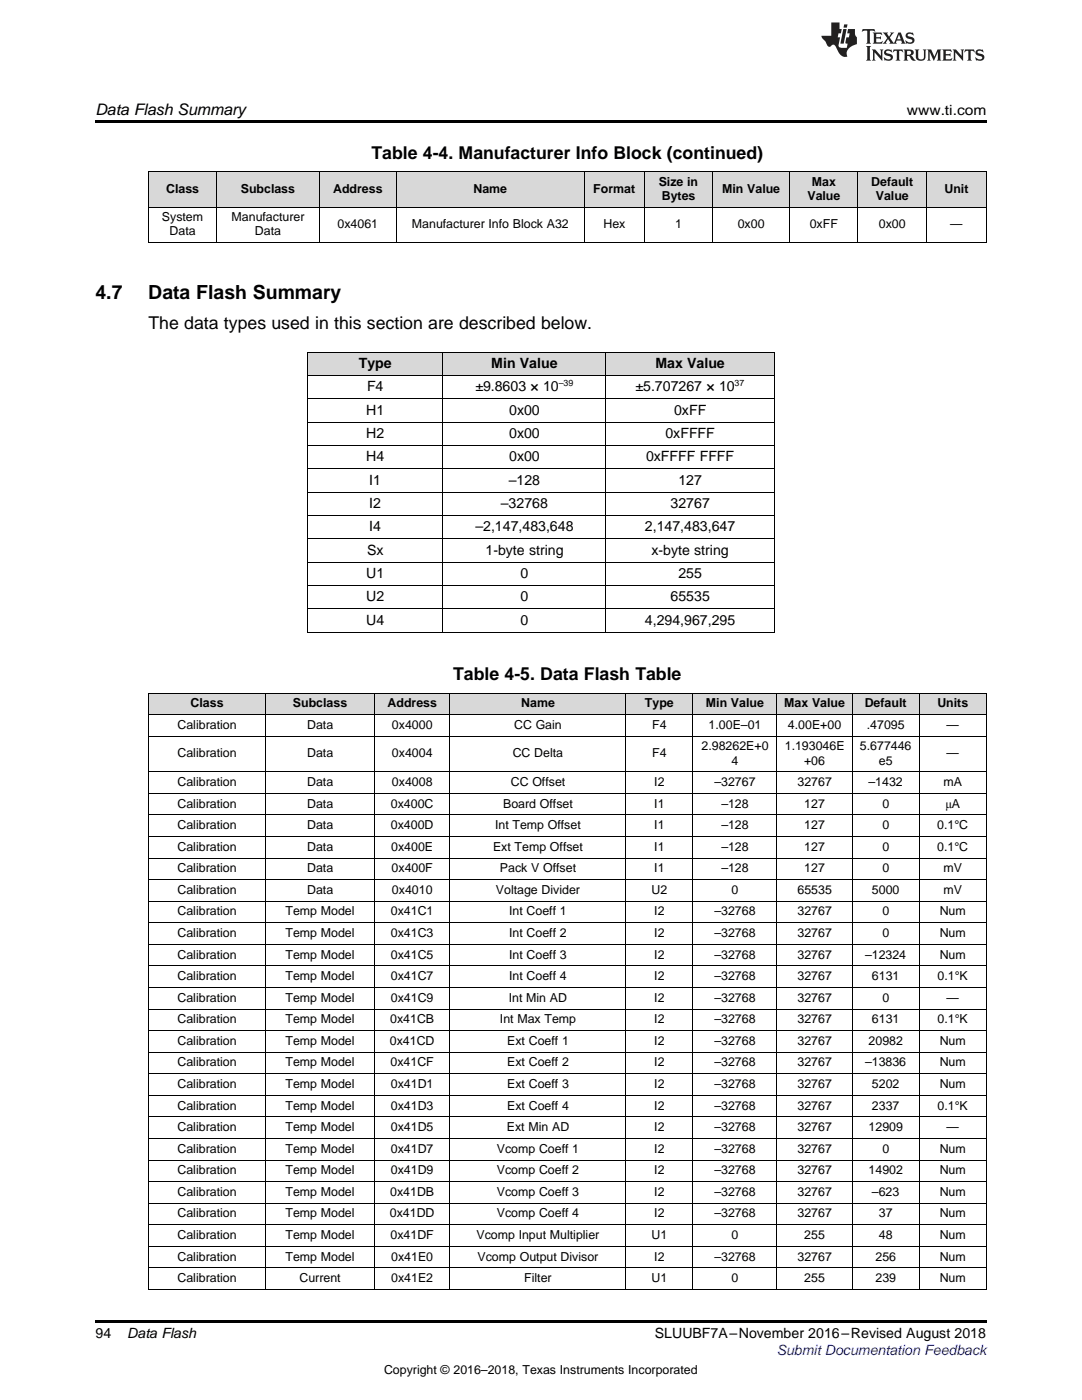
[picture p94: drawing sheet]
<svg xmlns="http://www.w3.org/2000/svg" width="216mm" height="279mm" viewBox="0 0 216 279" stroke-linecap="round" stroke-linejoin="round" font-family="sans-serif">
<defs><g id="words">
<g font-size="3.9">
<text x="19" y="59.8">4.7</text>
<text x="29.6" y="59.8">Data Flash Summary</text>
</g>
<g font-size="3.5">
<text x="74.1" y="31.8">Table 4-4. Manufacturer Info Block (continued)</text>
<text x="29.6" y="65.8">The data types used in this section are described below.</text>
<text x="90.4" y="135.7">Table 4-5. Data Flash Table</text>
</g>
<text font-size="3.2" x="19" y="23">Data Flash Summary</text>
<g font-size="2.8">
<text x="181" y="23">www.ti.com</text>
<text x="71.6" y="73.4">Type</text>
<text x="98" y="73.4">Min Value</text>
<text x="130.8" y="73.4">Max Value</text>
<text x="73.1" y="82.7">H1</text>
<text x="73.2" y="78.1">F4</text>
<text x="94.9" y="78.1">±9.8603 × 10</text>
<text x="101.6" y="82.7">0x00</text>
<text x="126.8" y="78.1">±5.707267 × 10</text>
<text x="134.5" y="82.7">0xFF</text>
<text x="73.1" y="87.4">H2</text>
<text x="101.6" y="87.4">0x00</text>
<text x="132.8" y="87.4">0xFFFF</text>
<text x="73.1" y="92">H4</text>
<text x="101.6" y="92">0x00</text>
<text x="128.9" y="92">0xFFFF FFFF</text>
<text x="73.7" y="96.7">I1</text>
<text x="73.7" y="101.4">I2</text>
<text x="99.9" y="101.4">–32768</text>
<text x="101.5" y="96.7">–128</text>
<text x="133.8" y="101.4">32767</text>
<text x="135.4" y="96.7">127</text>
<text x="73.7" y="106">I4</text>
<text x="94.9" y="106">–2,147,483,648</text>
<text x="128.7" y="106">2,147,483,647</text>
<text x="73.2" y="110.7">Sx</text>
<text x="96.9" y="110.7">1-byte string</text>
<text x="130" y="110.7">x-byte string</text>
<text x="73.1" y="115.3">U1</text>
<text x="73.1" y="120">U2</text>
<text x="103.9" y="115.3">0</text>
<text x="103.9" y="120">0</text>
<text x="133.8" y="120">65535</text>
<text x="135.4" y="115.3">255</text>
<text x="73.1" y="124.6">U4</text>
<text x="103.9" y="124.6">0</text>
<text x="128.7" y="124.6">4,294,967,295</text>
<text x="19" y="267">94</text>
<text x="25.4" y="267.1">Data Flash</text>
<text x="130.7" y="267.1">SLUUBF7A–November 2016–Revised August 2018</text>
</g>
<text font-size="2.8" fill="#00f" x="155" y="270.4">Submit Documentation Feedback</text>
<g font-size="2.5">
<text x="33.2" y="38.5">Class</text>
<text x="48" y="38.5">Subclass</text>
<text x="66.5" y="38.5">Address</text>
<text x="94.5" y="38.5">Name</text>
<text x="118.4" y="38.5">Format</text>
<text x="131.4" y="37">Size in</text>
<text x="132" y="39.9">Bytes</text>
<text x="144.1" y="38.5">Min Value</text>
<text x="161.1" y="39.9">Value</text>
<text x="162" y="37">Max</text>
<text x="173.8" y="37">Default</text>
<text x="174.8" y="39.9">Value</text>
<text x="188.5" y="38.5">Unit</text>
<text x="32.3" y="44.2">System</text>
<text x="33.8" y="47">Data</text>
<text x="46.2" y="44.2">Manufacturer</text>
<text x="50.9" y="47">Data</text>
<text x="67.3" y="45.6">0x4061</text>
<text x="82.2" y="45.6">Manufacturer Info Block A32</text>
<text x="120.4" y="45.6">Hex</text>
<text x="134.7" y="45.6">1</text>
<text x="147.2" y="45.6">0x00</text>
<text x="161.6" y="45.6">0xFF</text>
<text x="175.4" y="45.6">0x00</text>
<text x="189.6" y="45.6">—</text>
<text x="38" y="141.1">Class</text>
<text x="58.5" y="141.1">Subclass</text>
<text x="77.3" y="141.1">Address</text>
<text x="104" y="141.1">Name</text>
<text x="128.7" y="141.1">Type</text>
<text x="140.9" y="141.1">Min Value</text>
<text x="156.5" y="141.1">Max Value</text>
<text x="172.5" y="141.1">Default</text>
<text x="187" y="141.1">Units</text>
<text x="35.4" y="145.5">Calibration</text>
<text x="61.3" y="145.5">Data</text>
<text x="78.2" y="145.5">0x4000</text>
<text x="102.6" y="145.5">CC Gain</text>
<text x="130.1" y="145.5">F4</text>
<text x="140" y="149.8">2.98262E+0</text>
<text x="141.4" y="145.5">1.00E–01</text>
<text x="156.6" y="149.8">1.193046E</text>
<text x="157.2" y="145.5">4.00E+00</text>
<text x="171.6" y="149.8">5.677446</text>
<text x="173" y="145.5">.47095</text>
<text x="188.9" y="145.5">—</text>
<text x="35.4" y="151.2">Calibration</text>
<text x="61.3" y="151.2">Data</text>
<text x="78.2" y="151.2">0x4004</text>
<text x="102.3" y="151.2">CC Delta</text>
<text x="130.1" y="151.2">F4</text>
<text x="146" y="152.6">4</text>
<text x="160.4" y="152.6">+06</text>
<text x="175.4" y="152.6">e5</text>
<text x="188.9" y="151.2">—</text>
<text x="35.4" y="156.9">Calibration</text>
<text x="35.4" y="161.2">Calibration</text>
<text x="61.3" y="156.9">Data</text>
<text x="61.3" y="161.2">Data</text>
<text x="78" y="161.2">0x400C</text>
<text x="78.2" y="156.9">0x4008</text>
<text x="100.4" y="161.2">Board Offset</text>
<text x="101.9" y="156.9">CC Offset</text>
<text x="130.6" y="156.9">I2</text>
<text x="130.6" y="161.2">I1</text>
<text x="142.6" y="156.9">–32767</text>
<text x="143.9" y="161.2">–128</text>
<text x="159.1" y="156.9">32767</text>
<text x="160.5" y="161.2">127</text>
<text x="173.3" y="156.9">–1432</text>
<text x="176.1" y="161.2">0</text>
<text x="188.3" y="156.9">mA</text>
<text x="188.6" y="161.2">μA</text>
<text x="35.4" y="165.5">Calibration</text>
<text x="61.3" y="165.5">Data</text>
<text x="78" y="165.5">0x400D</text>
<text x="98.8" y="165.5">Int Temp Offset</text>
<text x="130.6" y="165.5">I1</text>
<text x="143.9" y="165.5">–128</text>
<text x="160.5" y="165.5">127</text>
<text x="176.1" y="165.5">0</text>
<text x="187" y="165.5">0.1°C</text>
<text x="35.4" y="169.8">Calibration</text>
<text x="61.3" y="169.8">Data</text>
<text x="78.1" y="169.8">0x400E</text>
<text x="98.4" y="169.8">Ext Temp Offset</text>
<text x="130.6" y="169.8">I1</text>
<text x="143.9" y="169.8">–128</text>
<text x="160.5" y="169.8">127</text>
<text x="176.1" y="169.8">0</text>
<text x="187" y="169.8">0.1°C</text>
<text x="35.4" y="174.1">Calibration</text>
<text x="35.4" y="178.4">Calibration</text>
<text x="61.3" y="174.1">Data</text>
<text x="61.3" y="178.4">Data</text>
<text x="78.1" y="174.1">0x400F</text>
<text x="78.2" y="178.4">0x4010</text>
<text x="99" y="178.4">Voltage Divider</text>
<text x="99.8" y="174.1">Pack V Offset</text>
<text x="130" y="178.4">U2</text>
<text x="130.6" y="174.1">I1</text>
<text x="143.9" y="174.1">–128</text>
<text x="146" y="178.4">0</text>
<text x="159.1" y="178.4">65535</text>
<text x="160.5" y="174.1">127</text>
<text x="174" y="178.4">5000</text>
<text x="176.1" y="174.1">0</text>
<text x="188.3" y="174.1">mV</text>
<text x="188.3" y="178.4">mV</text>
<text x="35.4" y="182.7">Calibration</text>
<text x="57" y="182.7">Temp Model</text>
<text x="78" y="182.7">0x41C1</text>
<text x="101.6" y="182.7">Int Coeff 1</text>
<text x="130.6" y="182.7">I2</text>
<text x="142.6" y="182.7">–32768</text>
<text x="159.1" y="182.7">32767</text>
<text x="176.1" y="182.7">0</text>
<text x="187.5" y="182.7">Num</text>
<text x="35.4" y="187">Calibration</text>
<text x="35.4" y="191.3">Calibration</text>
<text x="57" y="187">Temp Model</text>
<text x="57" y="191.3">Temp Model</text>
<text x="78" y="187">0x41C3</text>
<text x="78" y="191.3">0x41C5</text>
<text x="101.6" y="187">Int Coeff 2</text>
<text x="101.6" y="191.3">Int Coeff 3</text>
<text x="130.6" y="187">I2</text>
<text x="130.6" y="191.3">I2</text>
<text x="142.6" y="187">–32768</text>
<text x="142.6" y="191.3">–32768</text>
<text x="159.1" y="187">32767</text>
<text x="159.1" y="191.3">32767</text>
<text x="172.6" y="191.3">–12324</text>
<text x="176.1" y="187">0</text>
<text x="187.5" y="187">Num</text>
<text x="187.5" y="191.3">Num</text>
<text x="35.4" y="195.6">Calibration</text>
<text x="57" y="195.6">Temp Model</text>
<text x="78" y="195.6">0x41C7</text>
<text x="101.6" y="195.6">Int Coeff 4</text>
<text x="130.6" y="195.6">I2</text>
<text x="142.6" y="195.6">–32768</text>
<text x="159.1" y="195.6">32767</text>
<text x="174" y="195.6">6131</text>
<text x="187.1" y="195.6">0.1°K</text>
<text x="35.4" y="199.9">Calibration</text>
<text x="57" y="199.9">Temp Model</text>
<text x="78" y="199.9">0x41C9</text>
<text x="101.5" y="199.9">Int Min AD</text>
<text x="130.6" y="199.9">I2</text>
<text x="142.6" y="199.9">–32768</text>
<text x="159.1" y="199.9">32767</text>
<text x="176.1" y="199.9">0</text>
<text x="188.9" y="199.9">—</text>
<text x="35.4" y="204.2">Calibration</text>
<text x="35.4" y="208.5">Calibration</text>
<text x="57" y="204.2">Temp Model</text>
<text x="57" y="208.5">Temp Model</text>
<text x="77.8" y="208.5">0x41CD</text>
<text x="77.9" y="204.2">0x41CB</text>
<text x="99.8" y="204.2">Int Max Temp</text>
<text x="101.2" y="208.5">Ext Coeff 1</text>
<text x="130.6" y="204.2">I2</text>
<text x="130.6" y="208.5">I2</text>
<text x="142.6" y="204.2">–32768</text>
<text x="142.6" y="208.5">–32768</text>
<text x="159.1" y="204.2">32767</text>
<text x="159.1" y="208.5">32767</text>
<text x="173.3" y="208.5">20982</text>
<text x="174" y="204.2">6131</text>
<text x="187.1" y="204.2">0.1°K</text>
<text x="187.5" y="208.5">Num</text>
<text x="35.4" y="212.8">Calibration</text>
<text x="57" y="212.8">Temp Model</text>
<text x="77.9" y="212.8">0x41CF</text>
<text x="101.2" y="212.8">Ext Coeff 2</text>
<text x="130.6" y="212.8">I2</text>
<text x="142.6" y="212.8">–32768</text>
<text x="159.1" y="212.8">32767</text>
<text x="172.6" y="212.8">–13836</text>
<text x="187.5" y="212.8">Num</text>
<text x="35.4" y="217.1">Calibration</text>
<text x="35.4" y="221.4">Calibration</text>
<text x="57" y="217.1">Temp Model</text>
<text x="57" y="221.4">Temp Model</text>
<text x="78" y="217.1">0x41D1</text>
<text x="78" y="221.4">0x41D3</text>
<text x="101.2" y="217.1">Ext Coeff 3</text>
<text x="101.2" y="221.4">Ext Coeff 4</text>
<text x="130.6" y="217.1">I2</text>
<text x="130.6" y="221.4">I2</text>
<text x="142.6" y="217.1">–32768</text>
<text x="142.6" y="221.4">–32768</text>
<text x="159.1" y="217.1">32767</text>
<text x="159.1" y="221.4">32767</text>
<text x="174" y="217.1">5202</text>
<text x="174" y="221.4">2337</text>
<text x="187.1" y="221.4">0.1°K</text>
<text x="187.5" y="217.1">Num</text>
<text x="35.4" y="225.7">Calibration</text>
<text x="57" y="225.7">Temp Model</text>
<text x="78" y="225.7">0x41D5</text>
<text x="101.1" y="225.7">Ext Min AD</text>
<text x="130.6" y="225.7">I2</text>
<text x="142.6" y="225.7">–32768</text>
<text x="159.1" y="225.7">32767</text>
<text x="173.3" y="225.7">12909</text>
<text x="188.9" y="225.7">—</text>
<text x="35.4" y="230">Calibration</text>
<text x="57" y="230">Temp Model</text>
<text x="78" y="230">0x41D7</text>
<text x="99.1" y="230">Vcomp Coeff 1</text>
<text x="130.6" y="230">I2</text>
<text x="142.6" y="230">–32768</text>
<text x="159.1" y="230">32767</text>
<text x="176.1" y="230">0</text>
<text x="187.5" y="230">Num</text>
<text x="35.4" y="234.4">Calibration</text>
<text x="35.4" y="238.7">Calibration</text>
<text x="57" y="234.4">Temp Model</text>
<text x="57" y="238.7">Temp Model</text>
<text x="77.9" y="238.7">0x41DB</text>
<text x="78" y="234.4">0x41D9</text>
<text x="99.1" y="234.4">Vcomp Coeff 2</text>
<text x="99.1" y="238.7">Vcomp Coeff 3</text>
<text x="130.6" y="234.4">I2</text>
<text x="130.6" y="238.7">I2</text>
<text x="142.6" y="234.4">–32768</text>
<text x="142.6" y="238.7">–32768</text>
<text x="159.1" y="234.4">32767</text>
<text x="159.1" y="238.7">32767</text>
<text x="173.3" y="234.4">14902</text>
<text x="174" y="238.7">–623</text>
<text x="187.5" y="234.4">Num</text>
<text x="187.5" y="238.7">Num</text>
<text x="35.4" y="243">Calibration</text>
<text x="57" y="243">Temp Model</text>
<text x="77.8" y="243">0x41DD</text>
<text x="99.1" y="243">Vcomp Coeff 4</text>
<text x="130.6" y="243">I2</text>
<text x="142.6" y="243">–32768</text>
<text x="159.1" y="243">32767</text>
<text x="175.4" y="243">37</text>
<text x="187.5" y="243">Num</text>
<text x="35.4" y="247.3">Calibration</text>
<text x="35.4" y="251.6">Calibration</text>
<text x="57" y="247.3">Temp Model</text>
<text x="57" y="251.6">Temp Model</text>
<text x="77.9" y="247.3">0x41DF</text>
<text x="78.1" y="251.6">0x41E0</text>
<text x="95.1" y="247.3">Vcomp Input Multiplier</text>
<text x="95.3" y="251.6">Vcomp Output Divisor</text>
<text x="130" y="247.3">U1</text>
<text x="130.6" y="251.6">I2</text>
<text x="142.6" y="251.6">–32768</text>
<text x="146" y="247.3">0</text>
<text x="159.1" y="251.6">32767</text>
<text x="160.5" y="247.3">255</text>
<text x="174.7" y="251.6">256</text>
<text x="175.4" y="247.3">48</text>
<text x="187.5" y="247.3">Num</text>
<text x="187.5" y="251.6">Num</text>
<text x="35.4" y="255.9">Calibration</text>
<text x="59.8" y="255.9">Current</text>
<text x="78.1" y="255.9">0x41E2</text>
<text x="104.6" y="255.9">Filter</text>
<text x="130" y="255.9">U1</text>
<text x="146" y="255.9">0</text>
<text x="160.5" y="255.9">255</text>
<text x="174.7" y="255.9">239</text>
<text x="187.5" y="255.9">Num</text>
<text x="76.6" y="274.2">Copyright © 2016–2018, Texas Instruments Incorporated</text>
</g>
<g font-size="1.8">
<text x="111.5" y="76.9">–39</text>
<text x="146.6" y="76.9">37</text>
</g>
</g></defs>
<g fill="#d8d8d8">
<path d="M29.6 138.4h23.4v4.3h-23.4z"/>
<path d="M53 138.4h21.8v4.3h-21.8z"/>
<path d="M74.8 138.4h15v4.3h-15z"/>
<path d="M89.8 138.4h35.1v4.3h-35.1z"/>
<path d="M124.9 138.4h13.4v4.3h-13.4z"/>
<path d="M138.3 138.4h16.7v4.3h-16.7z"/>
<path d="M155 138.4h15.1v4.3h-15.1z"/>
<path d="M170.1 138.4h13.3v4.3h-13.3z"/>
<path d="M183.4 138.4h13.4v4.3h-13.4z"/>
<path d="M61.4 70.3h27v4.7h-27z"/>
<path d="M88.4 70.3h32.6v4.7h-32.6z"/>
<path d="M121 70.3h33.5v4.7h-33.5z"/>
<path d="M29.6 34.3h13.7v7.1h-13.7z"/>
<path d="M43.3 34.3h20.4v7.1h-20.4z"/>
<path d="M63.7 34.3h15.4v7.1h-15.4z"/>
<path d="M79.1 34.3h37.5v7.1h-37.5z"/>
<path d="M116.6 34.3h12v7.1h-12z"/>
<path d="M128.6 34.3h13.6v7.1h-13.6z"/>
<path d="M142.2 34.3h15.4v7.1h-15.4z"/>
<path d="M157.6 34.3h13.6v7.1h-13.6z"/>
<path d="M171.2 34.3h13.7v7.1h-13.7z"/>
<path d="M184.9 34.3h11.9v7.1h-11.9z"/>
</g>
<path d="M19 24h177.8v.6h-177.8zM61.4 126.2h.1zM120.9 126.2h.1zM154.4 126.2h.1zM19 263.5h177.8v.6h-177.8z" fill="#000"/>
<g fill="none" stroke="#000" stroke-width=".2">
<path d="M29.6 34.2h167.2M29.7 34.3v14.2M43.2 34.3v14.2M63.7 34.3v14.2M79 34.3v14.2M116.6 34.3v14.2M128.5 34.3v14.2M142.2 34.3v14.2M157.5 34.3v14.2M171.2 34.3v14.2M184.8 34.3v14.2M196.8 34.3v14.2"/>
<path d="M29.6 48.5h167.2M29.6 41.3h167.2M61.4 79.6h93.1M61.4 74.9h93.1M61.4 70.3h93.1M61.4 70.3v55.9M88.3 70.3v55.9M120.9 70.3v55.9M154.5 70.3v55.9M61.4 98.2h93.1M61.4 93.5h93.1M61.4 88.9h93.1"/>
<path d="M61.4 84.2h93.1M61.4 116.8h93.1M61.4 112.2h93.1M61.4 107.5h93.1M61.4 102.9h93.1M29.6 138.3h167.2M29.7 138.4v119M53 138.4v119M61.4 126.1h93.1M61.4 121.5h93.1M74.7 138.4v119M89.8 138.4v119"/>
<path d="M124.9 138.4v119M138.3 138.4v119M155 138.4v119M170 138.4v119M183.4 138.4v119M196.8 138.4v119M29.6 158.3h167.2M29.6 154h167.2M29.6 146.9h167.2M29.6 142.6h167.2M29.6 179.9h167.2M29.6 175.6h167.2"/>
<path d="M29.6 171.3h167.2M29.6 167h167.2M29.6 162.6h167.2M29.6 197.1h167.2M29.6 192.8h167.2M29.6 188.5h167.2M29.6 184.2h167.2M29.6 218.6h167.2M29.6 214.3h167.2M29.6 210h167.2M29.6 205.7h167.2M29.6 201.4h167.2"/>
<path d="M29.6 235.8h167.2M29.6 231.5h167.2M29.6 227.2h167.2M29.6 222.9h167.2M29.6 257.3h167.2M29.6 253h167.2M29.6 248.7h167.2M29.6 244.4h167.2M29.6 240.1h167.2"/>
</g>
<g fill="#231f20">
<path d="M172.1 5.8l-.1 .6 .5-.3h.5v.2v2.1l-.2 .3h1l-.2-.3v-2.1v-.2h.6l.4 .3-.1-.6zM174.1 6.5l.3 .4v1.5l-.3 .3h1.9l.1-.5a1.04 1.04 0 0 1-1.3 .1v-.6h.6l.4 .2v-.7l-.4 .2h-.6l.1-.6h.7l.4 .2-.1-.5zM176.1 6.5l.9 1.1-.9 1.1h.8l-.1-.2 .4-.7 .4 .7-.2 .2h1.6l-.2-.2 .1-.4h.9l.2 .4-.2 .2h.9l-.2-.3-.8-1.9h-.5l-.9 2.1-.7-1.1 .8-1h-.8l.1 .3-.3 .5-.4-.6 .2-.2zM179.4 6.9l.3 .9h-.7zM180.9 6.6a.63 .63 0 0 0-.2 .7 .63 .63 0 0 0 .6 .4l.6 .2 .1 .2a.75 .75 0 0 1-.7 .4 .75 .75 0 0 1-.6-.5l.1 .7 .2-.1a1.11 1.11 0 0 0 1.5-.5 1.13 1.13 0 0 0-1.3-.9l-.1-.3a1.04 1.04 0 0 1 1.2 .2l-.1-.6-.2 .1-.5-.1zM172.8 9.2l.3 .3v2.2l-.3 .4h1l-.2-.4v-2.2l.2-.3zM174 9.9l.2 .3v1.5l-.2 .4h.7l-.2-.4v-1.3l1.6 1.7v-1.9l.2-.3h-.7l.2 .3v.9l-1.2-1.2zM176.6 10a.62 .62 0 0 0-.2 .7 .62 .62 0 0 0 .6 .4l.6 .2 .1 .2a.76 .76 0 0 1-.7 .4 .76 .76 0 0 1-.6-.5l.1 .7 .1-.1a1.11 1.11 0 0 0 1.6-.6 1.13 1.13 0 0 0-1.3-.8l-.1-.3a1.04 1.04 0 0 1 1.2 .1l-.1-.5-.2 .1-.5-.2zM178.3 9.9l-.1 .6a.61 .61 0 0 1 .7-.3v1.5l-.2 .4h1l-.3-.4v-1.5a.63 .63 0 0 1 .8 .3l-.1-.6zM180.3 9.9l.2 .3v1.5l-.2 .4h.9l-.2-.2v-.7l.6 .2a.76 .76 0 0 0 1.1 .6l-1-.9a.58 .58 0 0 0 .6-.6 .58 .58 0 0 0-.5-.6zM181 10.2l.1-.1a.45 .45 0 0 1 .6 .1 .45 .45 0 0 1 .1 .5l-.8 .2zM182.5 9.9l.2 .2a2.17 2.17 0 0 0 .4 1.9 .99 .99 0 0 0 1.6-.7v-1.1l.2-.3h-.8l.2 .2a1.92 1.92 0 0 1-.2 1.7 .6 .6 0 0 1-.9-.5v-1.1l.2-.3zM185 9.9l.2 .3v1.5l-.2 .4h.7l-.2-.4v-1.4l.8 1.8 .8-1.8v1.4l-.2 .4h1l-.3-.4v-1.5l.3-.3h-.8l-.7 1.4-.6-1.4zM188 9.9l.2 .3v1.5l-.2 .4h1.8l.2-.6a1.04 1.04 0 0 1-1.3 .2v-.6h.6l.4 .1v-.6l-.4 .2h-.6l.1-.6h.7l.4 .2-.1-.5zM190.1 9.9l.2 .3v1.5l-.2 .4h.7l-.2-.4v-1.3l1.6 1.7v-1.9l.2-.3h-.7l.2 .3v.9l-1.1-1.2zM192.6 9.9l-.1 .6a.61 .61 0 0 1 .7-.3v1.5l-.2 .4h.9l-.2-.4v-1.5a.63 .63 0 0 1 .8 .3l-.2-.6zM194.9 10a.62 .62 0 0 0-.2 .7 .62 .62 0 0 0 .6 .4l.5 .2 .2 .2a.76 .76 0 0 1-.7 .4 .76 .76 0 0 1-.7-.5l.2 .7 .1-.1a1.11 1.11 0 0 0 1.5-.6 1.13 1.13 0 0 0-1.2-.8l-.1-.3a1.04 1.04 0 0 1 1.2 .1l-.2-.5-.2 .1-.5-.2z"/>
<path d="M165.9 4.5v2.6h-2l.1 .4 .8 .9a.91 .91 0 0 0 .9 .9 .56 .56 0 0 1 .5-.4 .56 .56 0 0 1 .5 .3l.4 .8a1.53 1.53 0 0 0 2 1.3 1.54 1.54 0 0 1 1-2.1l.9-.4-.1-1.4a1.52 1.52 0 0 1-.3-1.6h-1.4l-.2 .9h.5l-.1 .8h-.5l-.2 .9v.2l.4 .1-.1 .9a1.93 1.93 0 0 1-1.7-.3l.3-1.8h-.4l.1-.8h.5l.2-.9h-.5v-1.3zM168.3 5.8l-.6 2.9h.7l.5-2.9zM168.4 4.9l-.1 .6h.7l.1-.6z"/>
</g>
<use href="#words"/>
</svg>
